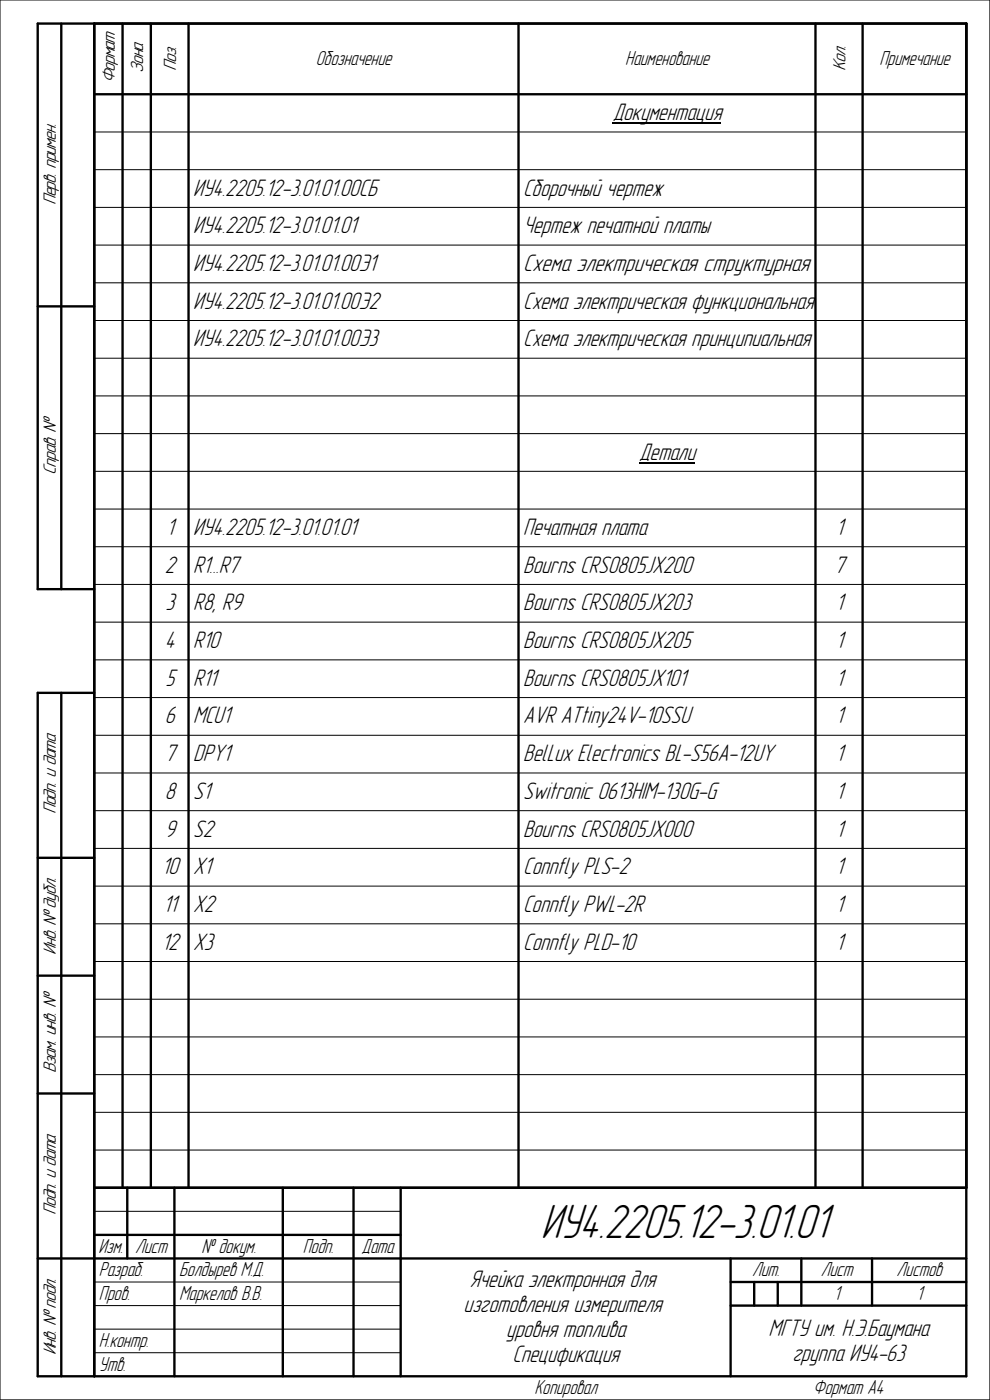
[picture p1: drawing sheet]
<svg xmlns="http://www.w3.org/2000/svg" width="210mm" height="297mm" viewBox="0 0 210 297" stroke-linecap="round" stroke-linejoin="round" font-family="sans-serif">
<defs><g id="words">
<text font-size="10.7" x="114.7" y="262.6">ИУ4.2205.12-3.01.01</text>
<g font-size="5.3">
<text x="130" y="25.5">Документация</text>
<text x="41" y="41.5">ИУ4.2205.12-3.01.01.00СБ</text>
<text x="111" y="41.5">Сборочный чертеж</text>
<text x="41" y="49.5">ИУ4.2205.12-3.01.01.01</text>
<text x="111" y="49.5">Чертеж печатной платы</text>
<text x="41" y="57.5">ИУ4.2205.12-3.01.01.00Э1</text>
<text x="111" y="57.5">Схема электрическая структурная</text>
<text x="41" y="65.5">ИУ4.2205.12-3.01.01.00Э2</text>
<text x="111" y="65.5">Схема электрическая функциональная</text>
<text x="41" y="73.5">ИУ4.2205.12-3.01.01.00Э3</text>
<text x="111" y="73.5">Схема электрическая принципиальная</text>
<text x="135.6" y="97.5">Детали</text>
<text x="35.3" y="113.5">1</text>
<text x="41" y="113.5">ИУ4.2205.12-3.01.01.01</text>
<text x="111" y="113.5">Печатная плата</text>
<text x="177.3" y="113.5">1</text>
<text x="35" y="121.5">2</text>
<text x="41" y="121.5">R1...R7</text>
<text x="111" y="121.5">Bourns CRS0805JX200</text>
<text x="177" y="121.5">7</text>
<text x="35.1" y="129.5">3</text>
<text x="41" y="129.5">R8, R9</text>
<text x="111" y="129.5">Bourns CRS0805JX203</text>
<text x="177.3" y="129.5">1</text>
<text x="35" y="137.5">4</text>
<text x="41" y="137.5">R10</text>
<text x="111" y="137.5">Bourns CRS0805JX205</text>
<text x="177.3" y="137.5">1</text>
<text x="35.1" y="145.5">5</text>
<text x="41" y="145.5">R11</text>
<text x="111" y="145.5">Bourns CRS0805JX101</text>
<text x="177.3" y="145.5">1</text>
<text x="35" y="153.5">6</text>
<text x="41" y="153.5">MCU1</text>
<text x="111" y="153.5">AVR ATtiny24V-10SSU</text>
<text x="177.3" y="153.5">1</text>
<text x="35" y="161.5">7</text>
<text x="41" y="161.5">DPY1</text>
<text x="111" y="161.5">BelLux Electronics BL-S56A-12UY</text>
<text x="177.3" y="161.5">1</text>
<text x="35" y="169.5">8</text>
<text x="41" y="169.5">S1</text>
<text x="111" y="169.5">Switronic 0613HIM-130G-G</text>
<text x="177.3" y="169.5">1</text>
<text x="35" y="177.5">9</text>
<text x="41" y="177.5">S2</text>
<text x="111" y="177.5">Bourns CRS0805JX000</text>
<text x="177.3" y="177.5">1</text>
<text x="34.3" y="185.5">10</text>
<text x="41" y="185.5">X1</text>
<text x="111" y="185.5">Connfly PLS-2</text>
<text x="177.3" y="185.5">1</text>
<text x="34.6" y="193.5">11</text>
<text x="41" y="193.5">X2</text>
<text x="111" y="193.5">Connfly PWL-2R</text>
<text x="177.3" y="193.5">1</text>
<text x="34.3" y="201.5">12</text>
<text x="41" y="201.5">X3</text>
<text x="111" y="201.5">Connfly PLD-10</text>
<text x="177.3" y="201.5">1</text>
<text x="99.7" y="273">Ячейка электронная для</text>
<text x="98.3" y="278.4">изготовления измерителя</text>
<text x="107.4" y="283.7">уровня топлива</text>
<text x="163" y="283.4">МГТУ им. Н.Э.Баумана</text>
<text x="108.7" y="289">Спецификация</text>
<text x="168.1" y="288.7">группа ИУ4-63</text>
</g>
<g font-size="4.5">
<text x="67" y="13.8">Обозначение</text>
<text x="132.6" y="13.8">Наименование</text>
<text x="186.6" y="13.8">Примечание</text>
<text x="20.9" y="265.7">Изм.</text>
<text x="28.7" y="265.7">Лист</text>
<text x="42.7" y="265.7">№ докум.</text>
<text x="64.2" y="265.7">Подп.</text>
<text x="76.7" y="265.7">Дата</text>
<text x="21" y="275.7">Пров.</text>
<text x="21" y="270.7">Разраб.</text>
<text x="38" y="275.7">Маркелов В.В.</text>
<text x="38" y="270.7">Болдырев М.Д.</text>
<text x="159.5" y="270.7">Лит.</text>
<text x="174.1" y="270.7">Лист</text>
<text x="176.9" y="275.7">1</text>
<text x="190.2" y="270.7">Листов</text>
<text x="194.4" y="275.7">1</text>
<text x="21" y="285.7">Н.контр.</text>
<text x="21" y="290.7">Утв.</text>
<text x="113.4" y="295.7">Копировал</text>
<text x="172.5" y="295.7">Формат А4</text>
</g>
<g font-size="4">
<text x="24.3" y="17.6" transform="rotate(-90 24.3 17.6)">Формат</text>
<text x="30.4" y="15.5" transform="rotate(-90 30.4 15.5)">Зона</text>
<text x="37.3" y="15" transform="rotate(-90 37.3 15)">Поз.</text>
<text x="179.3" y="15" transform="rotate(-90 179.3 15)">Кол.</text>
<text x="11.9" y="43.5" transform="rotate(-90 11.9 43.5)">Перв. примен.</text>
<text x="11.9" y="100.7" transform="rotate(-90 11.9 100.7)">Справ. №</text>
<text x="11.9" y="172.7" transform="rotate(-90 11.9 172.7)">Подп. и дата</text>
<text x="11.9" y="202.6" transform="rotate(-90 11.9 202.6)">Инв. № дубл.</text>
<text x="11.9" y="227.6" transform="rotate(-90 11.9 227.6)">Взам. инв. №</text>
<text x="11.9" y="257.7" transform="rotate(-90 11.9 257.7)">Подп. и дата</text>
<text x="11.9" y="287.5" transform="rotate(-90 11.9 287.5)">Инв. № подл.</text>
</g>
</g></defs>
<g fill="none" stroke="#000" stroke-width=".21">
<path d="M0 0h210v297h-210zM20 28h185M20 36h185M20 44h185M20 52h185M20 60h185M20 68h185M20 76h185M20 84h185M20 92h185M20 100h185M20 108h185"/>
<path d="M20 116h185M20 124h185M20 132h185M20 140h185M20 148h185M20 156h185M20 164h185M20 172h185M20 180h185M20 188h185M20 196h185M20 204h185"/>
<path d="M20 212h185M20 220h185M20 228h185M20 236h185M20 257h65M20 244h185M20 252h185M20 272h65M20 277h65M20 282h65M20 287h65"/>
</g>
<g fill="none" stroke="#000" stroke-width=".5">
<path d="M13 5v120M20 5v287M20 20h185M26 5v247M32 5v247M40 5v247M110 5v247M173 5v247M183 5v247M8 65h12M20 125h-12v-120h197v287h-197v-145h12M13 147v145"/>
<path d="M8 182h12M8 207h12M8 232h12M20 252h185M27 252v15M37 252v40M60 252v40M75 252v40M85 252v40M8 267h197M20 262h65M155 272h50"/>
<path d="M155 277h50M155 267v25M160 272v5M165 272v5M170 267v10M185 267v10"/>
</g>
<path d="M130 26.1h23M135.6 98.1h11.8" fill="none" stroke="#000" stroke-width=".25"/>
<use href="#words"/>
</svg>
